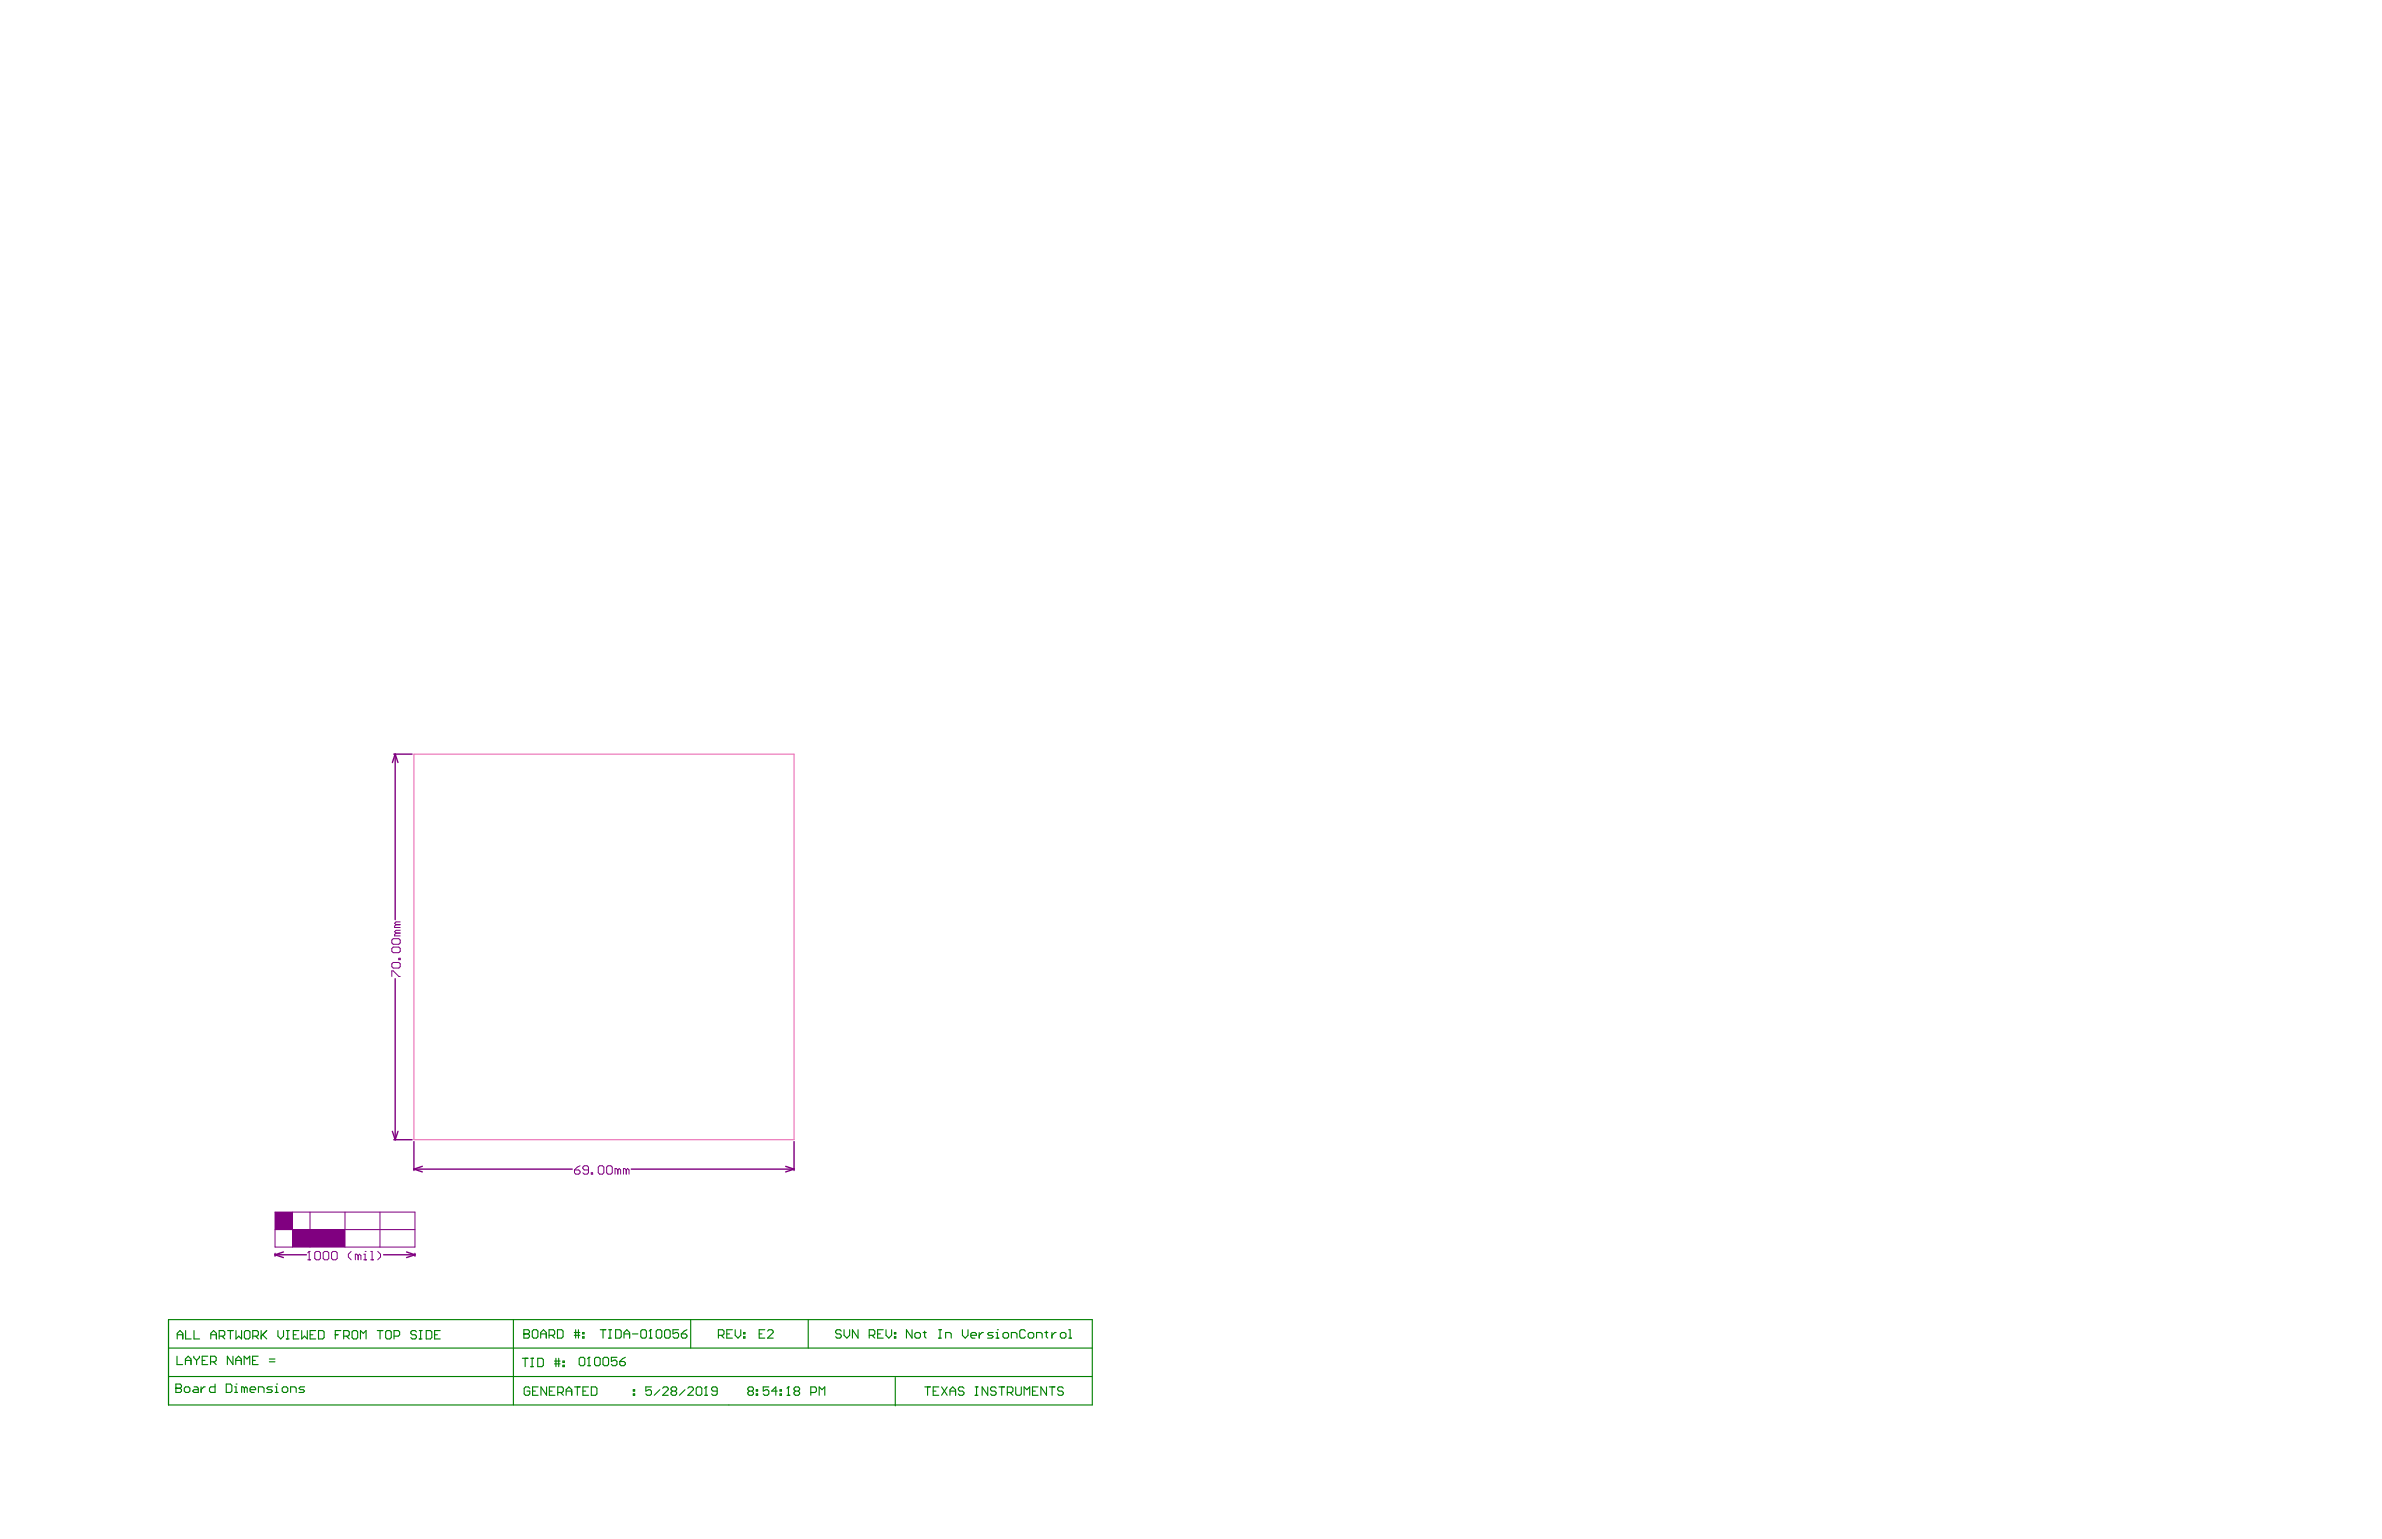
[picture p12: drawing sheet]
<svg xmlns="http://www.w3.org/2000/svg" width="432mm" height="279mm" viewBox="0 0 432 279" stroke-linecap="round" stroke-linejoin="round" font-family="sans-serif">
<path d="M75 136.7h68.9v70h-68.9z" fill="none" stroke="#e85dac" stroke-width=".18"/>
<g fill="none" stroke="#008000" stroke-width=".2">
<path d="M30.5 239.3h167.5v15.4h-167.5zM93.1 239.3v15.4M125.2 239.3v5.1M146.5 239.3v5.1M30.5 249.6h167.5M30.5 244.4h167.5M31.9 251.7h.1M31.9 251h.7l.3 .2v.3l-.3 .2 .3 .3v.2l-.3 .3h-.7zM31.9 251.7h.7M32.1 245.9v1.5h1M32.1 242.8v-1l.5-.5 .5 .5v1M32.1 242h1"/>
<path d="M33.6 247.4v-1l.5-.5 .5 .5v1M33.6 246.7h1M33.6 241.3v1.5h1.1M33.7 251.5h.5l.2 .2v.5l-.2 .3h-.5l-.3-.3v-.5zM35.1 245.9v.3l.5 .5M35.2 241.3v1.5h1M35.2 251.5h.5l.2 .2v.8h-.7l-.3-.3 .3-.2h.7M35.6 246.7v.7M36.1 245.9v.3l-.5 .5M36.4 251.5v1M36.7 246.7h.5M37.2 251.5h-.2l-.6 .5"/>
<path d="M37.7 245.9h-1v1.5h1M38.2 246.9h.7l.3-.2v-.5l-.3-.3h-.7v1.5M38.2 242.8v-1l.5-.5 .5 .5v1M38.2 242h1M38.7 246.9l.5 .5M39 251v1.5h-.8l-.2-.3v-.5l.2-.2h.8M39.7 242.3h.8l.2-.3v-.5l-.2-.2h-.8v1.5M40.2 242.3l.5 .5M41 251h.8l.2 .2v1l-.2 .3h-.8zM41.3 241.3h1M41.8 241.3v1.5M42.2 245.9v1.5l-1-1.5v1.5"/>
<path d="M42.5 251.5h.3v1M42.5 252.5h.5M42.7 246.7h1.1M42.7 247.4v-1l.5-.5 .6 .5v1M42.8 241.3v1.5l.5-.5 .5 .5v-1.5M42.8 251h.1M44.3 247.4v-1.5l.5 .5 .5-.5v1.5M44.3 241.5l.3-.2h.5l.2 .2v1l-.2 .3h-.5l-.3-.3zM44.3 251.7l-.2-.2h-.3v1M44.3 251.7v.8M44.3 251.7l.3-.2 .2 .2v.8M45.3 252h1v-.3l-.2-.2h-.5l-.3 .2v.5l.3 .3h.5"/>
<path d="M45.8 246.7h.5M45.8 242.3h.8l.2-.3v-.5l-.2-.2h-.8v1.5M46.3 242.3l.5 .5M46.8 245.9h-1v1.5h1M46.8 252.5v-1h.8l.3 .2v.8M47.3 241.3v1.5M47.6 242l.8 .8M48.4 241.3l-1.1 1M48.8 246.9h1M48.8 246.4h1M49.4 251.5h-.8l-.2 .2 .2 .3h.5l.3 .2-.3 .3h-.7M49.9 251.5h.2v1"/>
<path d="M49.9 252.5h.5M50.1 251h.1M50.4 241.3v1l.5 .5 .5-.5v-1M51.4 251.5h.5l.3 .2v.5l-.3 .3h-.5l-.2-.3v-.5zM51.9 242.8h.5M51.9 241.3h.5M52.2 241.3v1.5M52.7 252.5v-1h.7l.3 .2v.8M53.2 242h.5M54.2 241.3h-1v1.5h1M54.7 241.3v1.5l.5-.5 .5 .5v-1.5M55.2 251.5h-.7l-.3 .2 .3 .3h.5l.2 .2-.2 .3h-.8"/>
<path d="M56.2 242h.5M57.2 241.3h-1v1.5h1M57.7 241.3h.8l.3 .2v1l-.3 .3h-.8zM60.8 242h.5M61.8 241.3h-1v1.5M62.3 242.3h.8l.2-.3v-.5l-.2-.2h-.8v1.5M62.8 242.3l.5 .5M64.1 241.3h.5l.2 .2v1l-.2 .3h-.5l-.3-.3v-1zM65.3 242.8v-1.5l.6 .5 .5-.5v1.5M68.4 241.3h1M68.9 241.3v1.5M69.9 241.5l.3-.2h.5l.2 .2v1l-.2 .3h-.5l-.3-.3z"/>
<path d="M71.4 242.3h.8l.2-.3v-.5l-.2-.2h-.8v1.5M75.5 241.5l-.3-.2h-.5l-.2 .2v.3l.2 .2h.5l.3 .3v.2l-.3 .3h-.5l-.2-.3M76 242.8h.5M76 241.3h.5M76.2 241.3v1.5M77.3 241.3h.7l.3 .2v1l-.3 .3h-.7zM78.8 242h.5M79.8 241.3h-1v1.5h1M94.7 246.3h1M95 241.9h.1M95 241.1h.7l.3 .3v.2l-.3 .3 .3 .2v.3l-.3 .2h-.7zM95 241.9h.7"/>
<path d="M95.2 246.3v1.5M96 251.7l-.2-.2h-.5l-.3 .2v1l.3 .3h.5l.2-.3v-.5h-.5M96.2 246.3h.5M96.2 247.8h.5M96.5 246.3v1.5M96.5 241.4l.2-.3h.6l.2 .3v1l-.2 .2h-.6l-.2-.2zM96.5 252.2h.5M97.5 246.3h.7l.3 .2v1l-.3 .3h-.7zM97.6 251.5h-1.1v1.5h1.1M98 241.9h1M98 242.6v-1l.5-.5 .5 .5v1M99.1 251.5v1.5l-1-1.5v1.5"/>
<path d="M99.5 242.1h.8l.2-.2v-.5l-.2-.3h-.8v1.5M99.6 252.2h.5M100 242.1l.5 .5M100.5 246.8h1M100.5 247.3h1M100.6 251.5h-1v1.5h1M100.8 246.3v1.5M101.1 241.1h.7l.3 .3v1l-.3 .2h-.7zM101.1 252.5h.8l.2-.3v-.5l-.2-.2h-.8v1.5M101.3 246.3v1.5M101.6 252.5l.5 .5M102 247.5h.3v.3h-.3z"/>
<path d="M102 246.8h.3v.2h-.3zM102.6 252.2h1M102.6 253v-1l.5-.5 .5 .5v1M104.1 242.1h1M104.1 241.6h1M104.1 251.5h1.1M104.4 241.1v1.5M104.7 251.5v1.5M104.9 241.1v1.5M105.2 246.1h.6l.2 .3v1l-.2 .2h-.6l-.2-.2v-1zM105.6 242.4h.3v.2h-.3zM105.6 241.6h.3v.3h-.3z"/>
<path d="M105.7 252.2h.5M106.5 247.6h.5M106.7 251.5h-1v1.5h1M106.8 246.1h.1M106.8 246.1v1.5M106.8 246.1l-.3 .3M107.2 251.5h.8l.2 .2v1l-.2 .3h-.8zM108 246.1h.5l.3 .3v1l-.3 .2h-.5l-.2-.2v-1zM108.8 241.1h1M109.3 241.1v1.5M109.6 246.1h.5l.2 .3v1l-.2 .2h-.5l-.3-.2v-1zM110.3 241.1h.5"/>
<path d="M110.3 242.6h.5M110.6 241.1v1.5M111.6 241.1h.8l.2 .3v1l-.2 .2h-.8zM111.8 246.1h-1v.8l.5-.3h.3l.2 .3v.5l-.2 .2h-.5l-.3-.2M112.3 246.9h.8l.3 .2v.3l-.3 .2h-.5l-.3-.2zM113.1 241.9h1M113.1 242.6v-1l.5-.5 .5 .5v1M113.4 246.1l-.5 .3-.6 .5M114.6 241.9h1.1M114.8 252.7h.3v.3h-.3zM114.8 252h.3v.2h-.3zM116.2 241.4l.2-.3h.5l.3 .3v1l-.3 .2h-.5l-.2-.2z"/>
<path d="M117.7 242.6h.5M117.9 241.1h.1M117.9 241.1v1.5M117.9 241.1l-.2 .3M118.1 251.5h-1v.7l.5-.2h.2l.3 .2v.5l-.3 .3h-.5l-.2-.3M118.9 241.4l.3-.3h.5l.3 .3v1l-.3 .2h-.5l-.3-.2zM119.6 252l-1 1M120.1 251.7l.3-.2h.5l.2 .2v.3l-1 1h1M120.5 241.4l.2-.3h.5l.3 .3v1l-.3 .2h-.5l-.2-.2zM121.9 252.2l-.3-.2v-.3l.3-.2h.5l.3 .2v.3l-.3 .2M121.9 252.2l-.3 .3v.2l.3 .3h.5l.3-.3v-.2l-.3-.3M121.9 252.2h.5"/>
<path d="M123 241.1h-1v.8l.5-.3h.3l.2 .3v.5l-.2 .2h-.6l-.2-.2M123.5 241.9h.8l.2 .2v.3l-.2 .2h-.5l-.3-.2zM124.2 252l-1 1M124.5 241.1l-.5 .3-.5 .5M124.7 251.7l.2-.2h.5l.3 .2v.3l-1 1h1M126.2 251.7l.3-.2h.5l.2 .2v1l-.2 .3h-.5l-.3-.3zM127.7 253h.5M128 251.5h.1M128 251.5v1.5M128 251.5l-.3 .2M130 252.2h-.8l-.2-.2v-.3l.2-.2h.6l.2 .2v1l-.2 .3h-.6l-.2-.3M130.2 242.1h.8l.2-.2v-.5l-.2-.3h-.8v1.5"/>
<path d="M130.7 242.1l.5 .5M131.7 241.9h.6M132.8 241.1h-1.1v1.5h1.1M133.3 241.1v1l.5 .5 .5-.5v-1M134.8 242.4h.2v.2h-.2zM134.8 241.6h.2v.3h-.2zM135.8 252.2l-.2-.2v-.3l.2-.2h.5l.3 .2v.3l-.3 .2M135.8 252.2l-.2 .3v.2l.2 .3h.5l.3-.3v-.2l-.3-.3M135.8 252.2h.5M137.1 252.7h.2v.3h-.2zM137.1 252h.2v.2h-.2zM137.6 241.9h.5"/>
<path d="M138.6 241.1h-1v1.5h1M139.1 241.4l.3-.3h.5l.3 .3v.2l-1.1 1h1.1M139.4 251.5h-1v.7l.5-.2h.2l.3 .2v.5l-.3 .3h-.5l-.2-.3M140.9 252.2h-1l.7-.7v1.5M141.4 252.7h.3v.3h-.3zM141.4 252h.3v.2h-.3zM142.7 253h.5M142.9 251.5h.1M142.9 251.5v1.5M142.9 251.5l-.2 .2M144.2 252.2l-.3-.2v-.3l.3-.2h.5l.2 .2v.3l-.2 .2M144.2 252.2l-.3 .3v.2l.3 .3h.5l.2-.3v-.2l-.2-.3"/>
<path d="M144.2 252.2h.5M147 252.5h.7l.3-.3v-.5l-.3-.2h-.7v1.5M148.5 253v-1.5l.5 .5 .5-.5v1.5M152.5 241.4l-.3-.3h-.5l-.2 .3v.2l.2 .3h.5l.3 .2v.3l-.3 .2h-.5l-.2-.2M153 241.1v1l.5 .5 .5-.5v-1M155.5 241.1v1.5l-1-1.5v1.5M157.6 242.1h.7l.3-.2v-.5l-.3-.3h-.7v1.5M158.1 242.1l.5 .5M159.1 241.9h.5M160.1 241.1h-1v1.5h1M160.6 241.1v1l.5 .5 .5-.5v-1M162.1 242.4h.3v.2h-.3z"/>
<path d="M162.1 241.6h.3v.3h-.3zM162.3 249.8v5.1M165.3 241.1v1.5l-1-1.5v1.5M166.1 241.6h.5l.3 .3v.5l-.3 .2h-.5l-.3-.2v-.5zM167.4 241.6h.5M167.6 241.4v1l.3 .2M167.6 251.5h1.1M168.1 251.5v1.5M169.2 252.2h.5M170.2 241.1h.5M170.2 242.6h.5M170.2 251.5h-1v1.5h1"/>
<path d="M170.4 241.1v1.5M170.7 251.5l1 1.5M171.4 242.6v-1h.8l.2 .3v.7M171.7 251.5l-1 1.5M172.2 252.2h1M172.2 253v-1l.5-.5 .5 .5v1M174.5 241.1v1l.5 .5 .5-.5v-1M174.7 251.7l-.2-.2h-.5l-.3 .2v.3l.3 .2h.5l.2 .3v.2l-.2 .3h-.5l-.3-.3M176 242.1h1v-.2l-.3-.3h-.5l-.2 .3v.5l.2 .2h.5M176.8 251.5h.5M176.8 253h.5M177 251.5v1.5"/>
<path d="M177.5 241.6v1M178.3 241.6h-.3l-.5 .5M179.1 251.5v1.5l-1.1-1.5v1.5M180 241.6h-.7l-.3 .3 .3 .2h.5l.2 .3-.2 .2h-.8M180.5 242.6h.6M180.5 241.6h.3v1M180.6 251.7l-.3-.2h-.5l-.2 .2v.3l.2 .2h.5l.3 .3v.2l-.3 .3h-.5l-.2-.3M180.8 241.1h.1M181.1 251.5h1M181.6 251.5v1.5M182.1 241.6h.5l.2 .3v.5l-.2 .2h-.5l-.3-.2v-.5zM182.6 252.5h.8l.2-.3v-.5l-.2-.2h-.8v1.5"/>
<path d="M183.1 252.5l.5 .5M183.3 242.6v-1h.8l.3 .3v.7M184.1 251.5v1.2l.3 .3h.5l.2-.3v-1.2M185.6 253v-1.5l.6 .5 .5-.5v1.5M185.9 241.4l-.3-.3h-.5l-.2 .3v1l.2 .2h.5l.3-.2M186.6 241.6h.5l.3 .3v.5l-.3 .2h-.5l-.2-.2v-.5zM187.2 252.2h.5M187.9 242.6v-1h.8l.2 .3v.7M188.2 251.5h-1v1.5h1M189.4 241.6h.5M189.7 241.4v1l.2 .2M189.7 251.5v1.5l-1-1.5v1.5"/>
<path d="M190.2 251.5h1M190.7 241.6v1M190.7 251.5v1.5M191.5 241.6h-.3l-.5 .5M192.5 241.6h.5l.2 .3v.5l-.2 .2h-.5l-.3-.2v-.5zM192.7 251.7l-.2-.2h-.5l-.3 .2v.3l.3 .2h.5l.2 .3v.2l-.2 .3h-.5l-.3-.3M193.7 241.1h.3v1.5M193.7 242.6h.5"/>
</g>
<g fill="none" stroke="#800080" stroke-width=".25">
<path d="M71.4 136.7h3.3M71.6 136.7l.5 1.6M71.6 136.7v30.1M71.6 136.7l-.5 1.6M71.6 177.5v29.2M71.1 205.1l.5 1.6M71.4 206.7h3.3M72.1 205.1l-.5 1.6M75 207v5.2M75 212l1.6 .5M75 212h28.7M76.6 211.5l-1.6 .5"/>
<path d="M114.4 212h29.5M142.4 211.5l1.5 .5M143.9 207v5.2M143.9 212l-1.5 .5M49.9 227.3v.5M49.9 227.5l1.5 .5M49.9 227.5h5.6M51.4 227l-1.5 .5M69.5 227.5h5.7M73.7 227l1.5 .5M75.2 227.3v.5M75.2 227.5l-1.5 .5"/>
</g>
<path d="M49.9 219.8h25.3v6.3h-25.3zM53 219.8v6.3M56.2 219.8v6.3M62.5 219.8v6.3M68.9 219.8v6.3M49.9 222.9h25.3" fill="none" stroke="#800080" stroke-width=".18"/>
<g fill="#800080">
<path d="M49.9 219.8h3.1v3.1h-3.1z" fill-rule="evenodd"/>
<path d="M53 222.9h9.5v3.2h-9.5z" fill-rule="evenodd"/>
</g>
<g fill="none" stroke="#800080" stroke-width=".18">
<path d="M71 170.5l.3-.3h1l.2 .3v.5l-.2 .2h-1l-.3-.2zM71 177v-1h.3l1 1h.2M71.3 171.7h1l.2 .3v.5l-.2 .2h-1l-.3-.2v-.5zM71.3 174.5h1l.2 .3v.5l-.2 .2h-1l-.3-.2v-.5zM71.8 169.2l-.3 .2v.3h1M71.8 167.7l-.3 .2v.3h1M71.8 169.2h.7M71.8 167.7h.7M72.3 173.8h.2v.2h-.2zM72.5 168.7h-.7l-.3 .2 .3 .3M72.5 167.2h-.7l-.3 .2 .3 .3M104.1 212.1h.8l.3 .3v.2l-.3 .3h-.5l-.3-.3z"/>
<path d="M105.2 211.4l-.6 .2-.5 .5M106.7 212.1h-.8l-.2-.2v-.3l.2-.2h.5l.3 .2v1l-.3 .3h-.5l-.2-.3M107.2 212.6h.2v.3h-.2zM108.7 211.4h.5l.3 .2v1l-.3 .3h-.5l-.3-.3v-1zM110.2 211.4h.5l.3 .2v1l-.3 .3h-.5l-.2-.3v-1zM112 212.1l-.3-.2h-.2v1M112 212.1v.8M112 212.1l.3-.2 .2 .2v.8M113.5 212.1l-.2-.2h-.3v1M113.5 212.1v.8M113.5 212.1l.3-.2 .2 .2v.8M55.8 228.4h.5"/>
<path d="M56 226.9h.1M56 226.9v1.5M56 226.9l-.2 .3M57.3 226.9h.5l.3 .3v1l-.3 .2h-.5l-.2-.2v-1zM58.8 226.9h.5l.3 .3v1l-.3 .2h-.5l-.2-.2v-1zM60.4 226.9h.5l.2 .3v1l-.2 .2h-.5l-.3-.2v-1zM63.7 226.9l-.6 .5v.5l.6 .5M64.9 227.7l-.2-.3h-.3v1M64.9 227.7v.7M64.9 227.7l.3-.3 .2 .3v.7M65.9 228.4h.5M65.9 227.4h.3v1"/>
<path d="M66.2 226.9h.1M67.2 228.4h.5M67.2 226.9h.3v1.5M68.5 226.9l.5 .5v.5l-.5 .5"/>
</g>
</svg>
